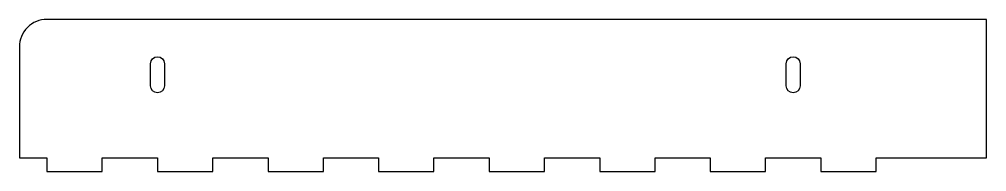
# Model space of a CAD drawing. Header units: millimetres. Extents: x 0 to 350, y -5 to 50.
import ezdxf

# ---------------------------------------------------------------- set-up
doc = ezdxf.new("R2010")
doc.units = ezdxf.units.MM

msp = doc.modelspace()

# ---------------------------------------------------------------- linework, layer by layer
for points in [[(10, 50, 0.414214), (0, 40), (0, 0), (10, 0), (10, -5), (30, -5), (30, 0), (50, 0), (50, -5), (70, -5), (70, 0), (90, 0), (90, -5), (110, -5), (110, 0), (130, 0), (130, -5), (150, -5), (150, 0), (170, 0), (170, -5), (190, -5), (190, 0), (210, 0), (210, -5), (230, -5), (230, 0), (250, 0), (250, -5), (270, -5), (270, 0), (290, 0), (290, -5), (310, -5), (310, 0), (350, 0), (350, 50)], [(52.5, 34), (52.5, 26, -1), (47.5, 26), (47.5, 34, -1)], [(277.5, 34, -1), (282.5, 34), (282.5, 26, -1), (277.5, 26)]]:
    msp.add_lwpolyline(points, format="xyb", close=True)

doc.saveas('drawing.dxf')
